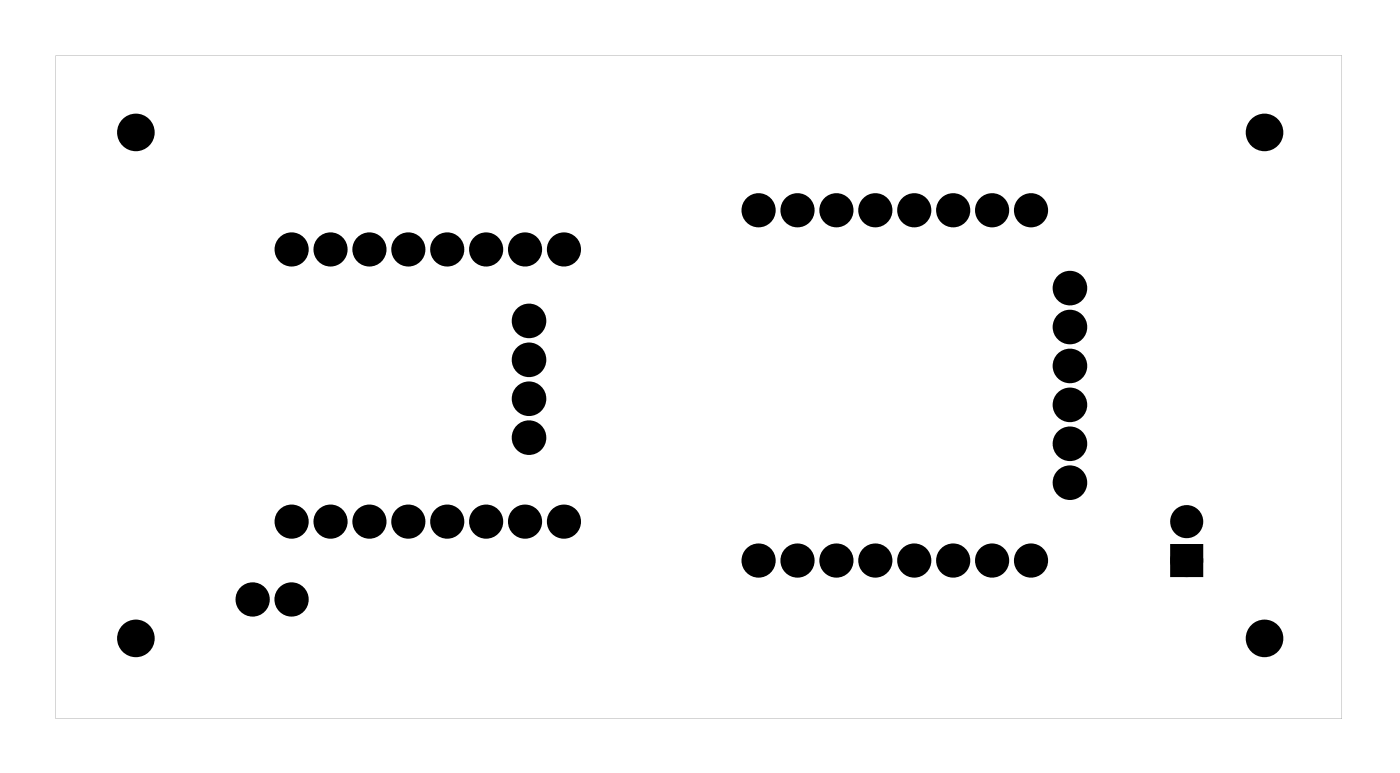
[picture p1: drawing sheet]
<svg xmlns="http://www.w3.org/2000/svg" width="91mm" height="50mm" viewBox="0 0 91 50" stroke-linecap="round" stroke-linejoin="round" font-family="sans-serif">
<g fill="#000">
<path d="M76.8 35.9h1.3v1.4h-1.3z"/>
<path d="M3.6 3.6v43.3h84v-43.3zM3.6 3.6h84v43.3h-84z"/>
</g>
<g fill="#000">
<circle cx="8.9" cy="8.6" r="1.1"/>
<circle cx="19" cy="16.3" r=".72"/>
<circle cx="21.6" cy="16.3" r=".72"/>
<circle cx="24.1" cy="16.3" r=".72"/>
<circle cx="26.6" cy="16.3" r=".72"/>
<circle cx="29.2" cy="16.3" r=".72"/>
<circle cx="31.7" cy="16.3" r=".72"/>
<circle cx="34.3" cy="16.3" r=".72"/>
<circle cx="36.8" cy="16.3" r=".72"/>
<circle cx="49.5" cy="13.7" r=".72"/>
<circle cx="52" cy="13.7" r=".72"/>
<circle cx="54.6" cy="13.7" r=".72"/>
<circle cx="57.1" cy="13.7" r=".72"/>
<circle cx="59.7" cy="13.7" r=".72"/>
<circle cx="62.2" cy="13.7" r=".72"/>
<circle cx="64.7" cy="13.7" r=".72"/>
<circle cx="67.3" cy="13.7" r=".72"/>
<circle cx="69.8" cy="18.8" r=".83"/>
<circle cx="82.5" cy="8.6" r="1.1"/>
<circle cx="16.5" cy="39.1" r=".74"/>
<circle cx="19" cy="39.1" r=".74"/>
<circle cx="19" cy="34" r=".72"/>
<circle cx="21.6" cy="34" r=".72"/>
<circle cx="24.1" cy="34" r=".72"/>
<circle cx="26.6" cy="34" r=".72"/>
<circle cx="29.2" cy="34" r=".72"/>
<circle cx="31.7" cy="34" r=".72"/>
<circle cx="34.3" cy="34" r=".72"/>
<circle cx="34.5" cy="23.5" r=".82"/>
<circle cx="34.5" cy="20.9" r=".82"/>
<circle cx="34.5" cy="28.6" r=".82"/>
<circle cx="34.5" cy="26" r=".82"/>
<circle cx="36.8" cy="34" r=".72"/>
<circle cx="49.5" cy="36.6" r=".72"/>
<circle cx="52" cy="36.6" r=".72"/>
<circle cx="54.6" cy="36.6" r=".72"/>
<circle cx="57.1" cy="36.6" r=".72"/>
<circle cx="59.7" cy="36.6" r=".72"/>
<circle cx="62.2" cy="36.6" r=".72"/>
<circle cx="64.7" cy="36.6" r=".72"/>
<circle cx="67.3" cy="36.6" r=".72"/>
<circle cx="69.8" cy="31.5" r=".83"/>
<circle cx="69.8" cy="26.4" r=".83"/>
<circle cx="69.8" cy="23.9" r=".83"/>
<circle cx="69.8" cy="21.3" r=".83"/>
<circle cx="69.8" cy="29" r=".83"/>
<circle cx="77.4" cy="34" r=".7"/>
<circle cx="77.4" cy="36.6" r=".7"/>
<circle cx="8.9" cy="41.7" r="1.1"/>
<circle cx="82.5" cy="41.7" r="1.1"/>
</g>
<g fill="none" stroke="#000" stroke-width=".78" stroke-linecap="butt">
<circle cx="19" cy="16.3" r=".72"/>
<circle cx="21.6" cy="16.3" r=".72"/>
<circle cx="24.1" cy="16.3" r=".72"/>
<circle cx="26.6" cy="16.3" r=".72"/>
<circle cx="29.2" cy="16.3" r=".72"/>
<circle cx="31.7" cy="16.3" r=".72"/>
<circle cx="34.3" cy="16.3" r=".72"/>
<circle cx="36.8" cy="16.3" r=".72"/>
<circle cx="49.5" cy="13.7" r=".72"/>
<circle cx="52" cy="13.7" r=".72"/>
<circle cx="54.6" cy="13.7" r=".72"/>
<circle cx="57.1" cy="13.7" r=".72"/>
<circle cx="59.7" cy="13.7" r=".72"/>
<circle cx="62.2" cy="13.7" r=".72"/>
<circle cx="64.7" cy="13.7" r=".72"/>
<circle cx="67.3" cy="13.7" r=".72"/>
<circle cx="19" cy="34" r=".72"/>
<circle cx="21.6" cy="34" r=".72"/>
<circle cx="24.1" cy="34" r=".72"/>
<circle cx="26.6" cy="34" r=".72"/>
<circle cx="29.2" cy="34" r=".72"/>
<circle cx="31.7" cy="34" r=".72"/>
<circle cx="34.3" cy="34" r=".72"/>
<circle cx="36.8" cy="34" r=".72"/>
<circle cx="49.5" cy="36.6" r=".72"/>
<circle cx="52" cy="36.6" r=".72"/>
<circle cx="54.6" cy="36.6" r=".72"/>
<circle cx="57.1" cy="36.6" r=".72"/>
<circle cx="59.7" cy="36.6" r=".72"/>
<circle cx="62.2" cy="36.6" r=".72"/>
<circle cx="64.7" cy="36.6" r=".72"/>
<circle cx="67.3" cy="36.6" r=".72"/>
</g>
<g fill="none" stroke="#000" stroke-width=".61" stroke-linecap="butt">
<circle cx="69.8" cy="18.8" r=".83"/>
<circle cx="34.5" cy="28.6" r=".82"/>
<circle cx="34.5" cy="20.9" r=".82"/>
<circle cx="34.5" cy="23.5" r=".82"/>
<circle cx="34.5" cy="26" r=".82"/>
<circle cx="69.8" cy="21.3" r=".83"/>
<circle cx="69.8" cy="26.4" r=".83"/>
<circle cx="69.8" cy="31.5" r=".83"/>
<circle cx="69.8" cy="29" r=".83"/>
<circle cx="69.8" cy="23.9" r=".83"/>
</g>
<g fill="none" stroke="#000" stroke-width=".76" stroke-linecap="butt">
<path d="M76.8 35.9h1.3v1.4h-1.3z"/>
<circle cx="16.5" cy="39.1" r=".74"/>
<circle cx="19" cy="39.1" r=".74"/>
<circle cx="77.4" cy="36.6" r=".7"/>
<circle cx="77.4" cy="34" r=".7"/>
</g>
<g fill="none" stroke="#000" stroke-width=".25">
<circle cx="8.9" cy="8.6" r="1.1"/>
<circle cx="82.5" cy="8.6" r="1.1"/>
<circle cx="8.9" cy="41.7" r="1.1"/>
<circle cx="82.5" cy="41.7" r="1.1"/>
</g>
</svg>
